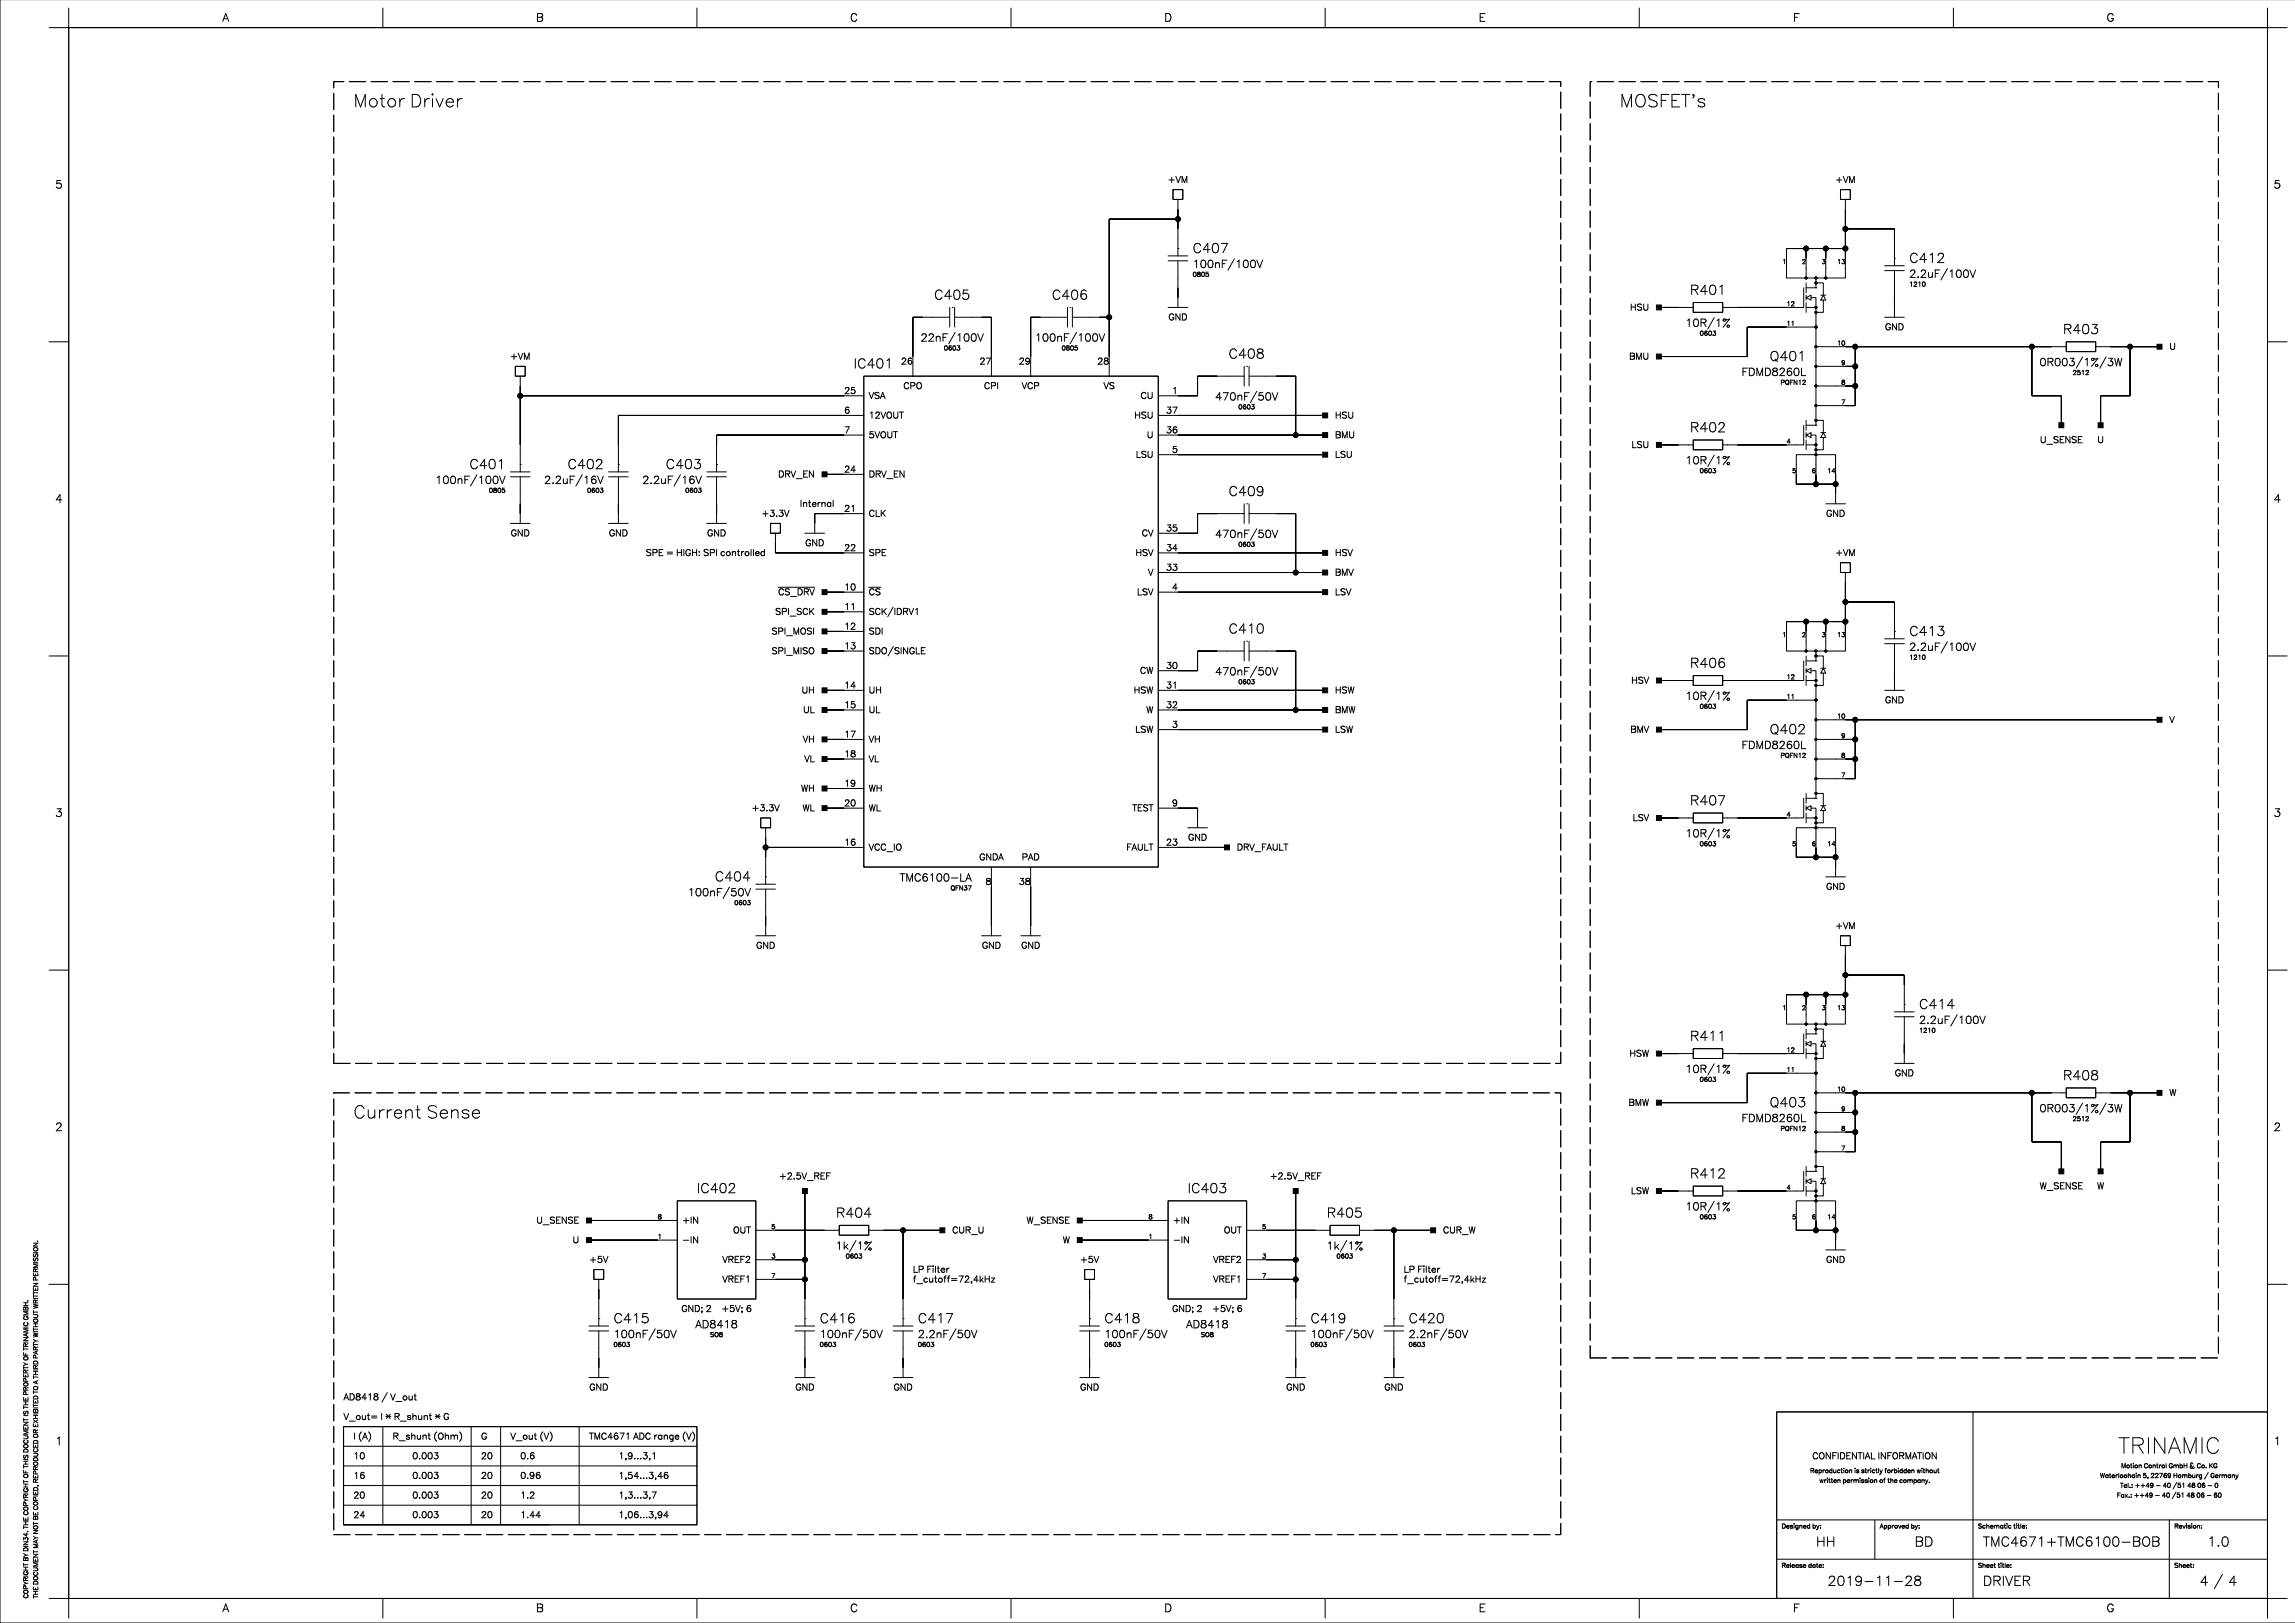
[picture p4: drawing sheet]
<svg xmlns="http://www.w3.org/2000/svg" width="594mm" height="420mm" viewBox="0 0 594 420" stroke-linecap="round" stroke-linejoin="round" font-family="sans-serif">
<defs><g id="words">
<g font-size="6">
<text x="547.9" y="374.9">T</text>
<text x="551" y="374.9">RI</text>
<text x="556.6" y="374.9">N</text>
<text x="560.8" y="374.9">AM</text>
<text x="568.9" y="374.9">I</text>
<text x="570.4" y="374.9">C</text>
</g>
<g font-size="4.9">
<text x="91.4" y="26.8">M</text>
<text x="95.1" y="26.8">ot</text>
<text x="99.9" y="26.8">or</text>
<text x="106" y="26.8">Dr</text>
<text x="111.3" y="26.8">i</text>
<text x="112.5" y="26.8">ver</text>
<text x="419" y="26.8">M</text>
<text x="422.7" y="26.8">OSFET</text>
<text x="437.3" y="26.8">'s</text>
<text x="91.4" y="288.3">Cu</text>
<text x="97.6" y="288.3">r</text>
<text x="99.6" y="288.3">r</text>
<text x="101.6" y="288.3">ent</text>
<text x="110.3" y="288.3">Sense</text>
</g>
<g font-size="3.5">
<text x="308.5" y="64.7">C4</text>
<text x="313.3" y="64.7">07</text>
<text x="493.9" y="67.3">C4</text>
<text x="498.7" y="67.3">1</text>
<text x="501" y="67.3">2</text>
<text x="241.6" y="76.8">C4</text>
<text x="246.4" y="76.8">05</text>
<text x="272.1" y="76.8">C4</text>
<text x="276.9" y="76.8">06</text>
<text x="437.2" y="75.5">R4</text>
<text x="441.9" y="75.5">01</text>
<text x="533.7" y="85.7">R4</text>
<text x="538.4" y="85.7">03</text>
<text x="220.8" y="94.6">I</text>
<text x="221.7" y="94.6">C4</text>
<text x="226.5" y="94.6">01</text>
<text x="317.8" y="92">C4</text>
<text x="322.6" y="92">08</text>
<text x="457.8" y="92.7">Q4</text>
<text x="462.6" y="92.7">01</text>
<text x="437.2" y="111.1">R4</text>
<text x="441.9" y="111.1">02</text>
<text x="121.4" y="120.6">C4</text>
<text x="126.2" y="120.6">01</text>
<text x="146.8" y="120.6">C4</text>
<text x="151.6" y="120.6">02</text>
<text x="172.2" y="120.6">C4</text>
<text x="177" y="120.6">03</text>
<text x="317.8" y="127.6">C4</text>
<text x="322.6" y="127.6">09</text>
<text x="317.8" y="163.1">C4</text>
<text x="322.6" y="163.1">1</text>
<text x="324.9" y="163.1">0</text>
<text x="493.9" y="163.8">C4</text>
<text x="498.7" y="163.8">1</text>
<text x="501" y="163.8">3</text>
<text x="437.2" y="172">R4</text>
<text x="441.9" y="172">06</text>
<text x="457.8" y="189.2">Q4</text>
<text x="462.6" y="189.2">02</text>
<text x="437.2" y="207.6">R4</text>
<text x="441.9" y="207.6">07</text>
<text x="184.9" y="227.3">C4</text>
<text x="189.6" y="227.3">04</text>
<text x="496.5" y="260.3">C4</text>
<text x="501.2" y="260.3">1</text>
<text x="503.5" y="260.3">4</text>
<text x="437.2" y="268.5">R4</text>
<text x="441.9" y="268.5">1</text>
<text x="444.2" y="268.5">1</text>
<text x="533.7" y="278.7">R4</text>
<text x="538.4" y="278.7">08</text>
<text x="457.8" y="285.7">Q4</text>
<text x="462.6" y="285.7">03</text>
<text x="437.2" y="304.1">R4</text>
<text x="441.9" y="304.1">1</text>
<text x="444.2" y="304.1">2</text>
<text x="180.2" y="307.9">I</text>
<text x="181.2" y="307.9">C4</text>
<text x="185.9" y="307.9">02</text>
<text x="307.2" y="307.9">I</text>
<text x="308.1" y="307.9">C4</text>
<text x="312.9" y="307.9">03</text>
<text x="216.3" y="314.2">R4</text>
<text x="221" y="314.2">04</text>
<text x="343.2" y="314.2">R4</text>
<text x="348" y="314.2">05</text>
<text x="158.7" y="341.5">C4</text>
<text x="163.4" y="341.5">1</text>
<text x="165.8" y="341.5">5</text>
<text x="212" y="341.5">C4</text>
<text x="216.8" y="341.5">1</text>
<text x="219.1" y="341.5">6</text>
<text x="237.4" y="341.5">C4</text>
<text x="242.2" y="341.5">1</text>
<text x="244.5" y="341.5">7</text>
<text x="285.7" y="341.5">C4</text>
<text x="290.4" y="341.5">1</text>
<text x="292.7" y="341.5">8</text>
<text x="339" y="341.5">C4</text>
<text x="343.7" y="341.5">1</text>
<text x="346.1" y="341.5">9</text>
<text x="364.4" y="341.5">C4</text>
<text x="369.1" y="341.5">20</text>
<text x="469.8" y="399.3">H</text>
<text x="472.3" y="399.3">H</text>
<text x="495.3" y="399.3">BD</text>
<text x="513" y="399.3">T</text>
<text x="514.8" y="399.3">M</text>
<text x="517.6" y="399.3">C4</text>
<text x="522.3" y="399.3">671</text>
<text x="529.2" y="399.3">+T</text>
<text x="534.1" y="399.3">M</text>
<text x="536.9" y="399.3">C61</text>
<text x="543.9" y="399.3">00-BOB</text>
<text x="571" y="399.3">1</text>
<text x="573.3" y="399.3">.0</text>
<text x="472.8" y="409.5">201</text>
<text x="479.7" y="409.5">9-1</text>
<text x="487.3" y="409.5">1</text>
<text x="489.6" y="409.5">-28</text>
<text x="513" y="409.5">DRI</text>
<text x="518.7" y="409.5">VER</text>
<text x="569.1" y="409.5">4</text>
<text x="572.6" y="409.5">/ 4</text>
</g>
<g font-size="2.8">
<text x="57.5" y="5">A</text>
<text x="138.7" y="5">B</text>
<text x="219.9" y="5">C</text>
<text x="301.2" y="5">D</text>
<text x="382.5" y="5">E</text>
<text x="463.8" y="5">F</text>
<text x="545" y="5">G</text>
<text x="14.3" y="48.2">5</text>
<text x="588.2" y="48.2">5</text>
<text x="308.5" y="68.7">100nF/100V</text>
<text x="493.9" y="71.2">2.2uF/100V</text>
<text x="436" y="83.9">10R/1%</text>
<text x="238.2" y="87.7">22nF/100V</text>
<text x="267.7" y="87.7">100nF/100V</text>
<text x="527.6" y="94.1">0R003/1%/3W</text>
<text x="450.5" y="96.6">FDMD8260L</text>
<text x="314.3" y="102.9">470nF/50V</text>
<text x="436" y="119.5">10R/1%</text>
<text x="112.6" y="124.5">100nF/100V</text>
<text x="140.8" y="124.5">2.2uF/16V</text>
<text x="166.1" y="124.5">2.2uF/16V</text>
<text x="14.3" y="129.4">4</text>
<text x="588.2" y="129.4">4</text>
<text x="314.3" y="138.5">470nF/50V</text>
<text x="493.9" y="167.7">2.2uF/100V</text>
<text x="314.3" y="174.1">470nF/50V</text>
<text x="436" y="180.4">10R/1%</text>
<text x="450.5" y="193.1">FDMD8260L</text>
<text x="14.3" y="210.7">3</text>
<text x="436" y="216">10R/1%</text>
<text x="588.2" y="210.7">3</text>
<text x="232.7" y="227.4">TMC6100-LA</text>
<text x="177.9" y="231.2">100nF/50V</text>
<text x="496.5" y="264.2">2.2uF/100V</text>
<text x="436" y="276.9">10R/1%</text>
<text x="527.6" y="287.1">0R003/1%/3W</text>
<text x="14.3" y="291.9">2</text>
<text x="450.5" y="289.6">FDMD8260L</text>
<text x="588.2" y="291.9">2</text>
<text x="436" y="312.5">10R/1%</text>
<text x="216.2" y="322.6">1k/1%</text>
<text x="343.1" y="322.6">1k/1%</text>
<text x="158.7" y="345.5">100nF/50V</text>
<text x="179.9" y="342.9">AD8418</text>
<text x="212" y="345.5">100nF/50V</text>
<text x="237.4" y="345.5">2.2nF/50V</text>
<text x="285.7" y="345.5">100nF/50V</text>
<text x="306.9" y="342.9">AD8418</text>
<text x="339" y="345.5">100nF/50V</text>
<text x="364.4" y="345.5">2.2nF/50V</text>
<text x="14.3" y="373.2">1</text>
<text x="588.2" y="373.2">1</text>
<text x="57.5" y="416.4">A</text>
<text x="138.7" y="416.4">B</text>
<text x="219.9" y="416.4">C</text>
<text x="301.2" y="416.4">D</text>
<text x="382.5" y="416.4">E</text>
<text x="463.8" y="416.4">F</text>
<text x="545" y="416.4">G</text>
</g>
<g font-size="2.5">
<text x="302.1" y="46.7">+VM</text>
<text x="474.8" y="46.7">+VM</text>
<text x="302.3" y="82.3">GND</text>
<text x="421.7" y="79.7">HSU</text>
<text x="487.6" y="84.8">GND</text>
<text x="561.2" y="89.9">U</text>
<text x="132" y="92.4">+VM</text>
<text x="233.1" y="93.7">26</text>
<text x="253.4" y="93.7">27</text>
<text x="263.6" y="93.7">29</text>
<text x="283.9" y="93.7">28</text>
<text x="421.5" y="92.4">BMU</text>
<text x="218.4" y="101.3">25</text>
<text x="233.7" y="100">CPO</text>
<text x="254.6" y="100">CPI</text>
<text x="264.3" y="100">VCP</text>
<text x="285.5" y="100">VS</text>
<text x="303.2" y="101.3">1</text>
<text x="218.4" y="106.4">6</text>
<text x="224.7" y="107.6">12VOUT</text>
<text x="224.7" y="102.6">VSA</text>
<text x="293.5" y="107.6">HSU</text>
<text x="295.1" y="102.6">CU</text>
<text x="301.7" y="106.4">37</text>
<text x="345.4" y="107.6">HSU</text>
<text x="218.4" y="111.5">7</text>
<text x="224.7" y="112.7">5VOUT</text>
<text x="296.7" y="112.7">U</text>
<text x="301.7" y="111.5">36</text>
<text x="345.4" y="112.7">BMU</text>
<text x="527.7" y="114">U_SENSE</text>
<text x="542.6" y="114">U</text>
<text x="293.8" y="117.8">LSU</text>
<text x="303.2" y="116.5">5</text>
<text x="345.4" y="117.8">LSU</text>
<text x="422.1" y="115.3">LSU</text>
<text x="201.3" y="122.9">DRV_EN</text>
<text x="218.4" y="121.6">24</text>
<text x="224.7" y="122.9">DRV_EN</text>
<text x="206.9" y="130.5">Internal</text>
<text x="218.4" y="131.8">21</text>
<text x="197" y="133">+3.3V</text>
<text x="224.7" y="133">CLK</text>
<text x="301.7" y="136.9">35</text>
<text x="472.4" y="133">GND</text>
<text x="132.1" y="138.1">GND</text>
<text x="157.5" y="138.1">GND</text>
<text x="167.1" y="143.2">SPE = HIGH: SPI controlled</text>
<text x="182.9" y="138.1">GND</text>
<text x="208.3" y="140.7">GND</text>
<text x="218.4" y="141.9">22</text>
<text x="224.7" y="143.2">SPE</text>
<text x="293.8" y="143.2">HSV</text>
<text x="295.4" y="138.1">CV</text>
<text x="301.7" y="141.9">34</text>
<text x="345.4" y="143.2">HSV</text>
<text x="474.8" y="143.2">+VM</text>
<text x="297" y="148.3">V</text>
<text x="301.7" y="147">33</text>
<text x="345.4" y="148.3">BMV</text>
<text x="201.3" y="153.4">CS_DRV</text>
<text x="218.4" y="152.1">10</text>
<text x="224.7" y="153.4">CS</text>
<text x="294.1" y="153.4">LSV</text>
<text x="303.2" y="152.1">4</text>
<text x="345.4" y="153.4">LSV</text>
<text x="200.5" y="158.4">SPI_SCK</text>
<text x="218.4" y="157.2">11</text>
<text x="224.7" y="158.4">SCK/IDRV1</text>
<text x="199.6" y="163.5">SPI_MOSI</text>
<text x="218.4" y="167.3">13</text>
<text x="218.4" y="162.2">12</text>
<text x="224.7" y="163.5">SDI</text>
<text x="199.6" y="168.6">SPI_MISO</text>
<text x="224.7" y="168.6">SDO/SINGLE</text>
<text x="294.9" y="173.7">CW</text>
<text x="301.7" y="172.4">30</text>
<text x="207.4" y="178.8">UH</text>
<text x="218.4" y="177.5">14</text>
<text x="224.7" y="178.8">UH</text>
<text x="293.3" y="178.8">HSW</text>
<text x="301.7" y="177.5">31</text>
<text x="345.4" y="178.8">HSW</text>
<text x="422" y="176.2">HSV</text>
<text x="207.8" y="183.8">UL</text>
<text x="218.4" y="182.6">15</text>
<text x="224.7" y="183.8">UL</text>
<text x="296.5" y="183.8">W</text>
<text x="301.7" y="182.6">32</text>
<text x="345.4" y="183.8">BMW</text>
<text x="487.6" y="181.3">GND</text>
<text x="207.7" y="191.4">VH</text>
<text x="218.4" y="190.2">17</text>
<text x="224.7" y="191.4">VH</text>
<text x="293.7" y="188.9">LSW</text>
<text x="303.2" y="187.6">3</text>
<text x="345.4" y="188.9">LSW</text>
<text x="421.8" y="188.9">BMV</text>
<text x="561.2" y="186.4">V</text>
<text x="208.1" y="196.5">VL</text>
<text x="218.4" y="195.3">18</text>
<text x="224.7" y="196.5">VL</text>
<text x="218.4" y="202.9">19</text>
<text x="194.5" y="209.2">+3.3V</text>
<text x="207.2" y="204.1">WH</text>
<text x="207.6" y="209.2">WL</text>
<text x="218.4" y="208">20</text>
<text x="224.7" y="204.1">WH</text>
<text x="224.7" y="209.2">WL</text>
<text x="292.9" y="209.2">TEST</text>
<text x="303.2" y="208">9</text>
<text x="422.4" y="211.8">LSV</text>
<text x="218.4" y="218.1">16</text>
<text x="224.7" y="219.4">VCC_IO</text>
<text x="253.3" y="221.9">GNDA</text>
<text x="264.3" y="221.9">PAD</text>
<text x="291.4" y="219.4">FAULT</text>
<text x="301.7" y="218.1">23</text>
<text x="307.3" y="216.8">GND</text>
<text x="320" y="219.4">DRV_FAULT</text>
<text x="254.9" y="228.3">8</text>
<text x="263.6" y="228.3">38</text>
<text x="472.4" y="229.5">GND</text>
<text x="474.8" y="239.7">+VM</text>
<text x="195.6" y="244.8">GND</text>
<text x="254" y="244.8">GND</text>
<text x="264.2" y="244.8">GND</text>
<text x="421.5" y="272.7">HSW</text>
<text x="490.2" y="277.8">GND</text>
<text x="421.3" y="285.4">BMW</text>
<text x="561.2" y="282.9">W</text>
<text x="201.5" y="304.5">+2.5V_REF</text>
<text x="328.5" y="304.5">+2.5V_REF</text>
<text x="421.9" y="308.3">LSW</text>
<text x="527.7" y="307">W_SENSE</text>
<text x="542.5" y="307">W</text>
<text x="138.7" y="315.9">U_SENSE</text>
<text x="176.5" y="315.9">+IN</text>
<text x="265.6" y="315.9">W_SENSE</text>
<text x="303.5" y="315.9">+IN</text>
<text x="148.1" y="321">U</text>
<text x="176.5" y="321">-IN</text>
<text x="189.6" y="318.4">OUT</text>
<text x="246.3" y="318.4">CUR_U</text>
<text x="275" y="321">W</text>
<text x="303.5" y="321">-IN</text>
<text x="316.6" y="318.4">OUT</text>
<text x="373.3" y="318.4">CUR_W</text>
<text x="152.4" y="326">+5V</text>
<text x="186.9" y="326">VREF2</text>
<text x="236.2" y="328.6">LP Filter</text>
<text x="279.4" y="326">+5V</text>
<text x="313.8" y="326">VREF2</text>
<text x="363.1" y="328.6">LP Filter</text>
<text x="472.4" y="326">GND</text>
<text x="186.9" y="331.1">VREF1</text>
<text x="236.2" y="331.1">f_cutoff=72,4kHz</text>
<text x="313.8" y="331.1">VREF1</text>
<text x="363.1" y="331.1">f_cutoff=72,4kHz</text>
<text x="176.3" y="338.7">GND; 2</text>
<text x="186.6" y="338.7">+5V; 6</text>
<text x="303.2" y="338.7">GND; 2</text>
<text x="313.6" y="338.7">+5V; 6</text>
<text x="152.4" y="359.1">GND</text>
<text x="205.8" y="359.1">GND</text>
<text x="231.2" y="359.1">GND</text>
<text x="279.4" y="359.1">GND</text>
<text x="332.7" y="359.1">GND</text>
<text x="358.1" y="359.1">GND</text>
<text x="88.9" y="361.6">AD8418 / V_out</text>
<text x="88.9" y="366.7">V_out= I * R_shunt * G</text>
<text x="91.4" y="371.7">I (A)</text>
<text x="101.6" y="371.7">R_shunt (Ohm)</text>
<text x="124.4" y="371.7">G</text>
<text x="132" y="371.7">V_out (V)</text>
<text x="152.4" y="371.7">TMC4671 ADC range (V)</text>
<text x="91.4" y="376.8">10</text>
<text x="106.7" y="376.8">0.003</text>
<text x="124.4" y="376.8">20</text>
<text x="134.6" y="376.8">0.6</text>
<text x="160" y="376.8">1,9...3,1</text>
<text x="468.8" y="376.8">CONFIDENTIAL INFORMATION</text>
<text x="91.4" y="381.9">16</text>
<text x="106.7" y="381.9">0.003</text>
<text x="124.4" y="381.9">20</text>
<text x="134.6" y="381.9">0.96</text>
<text x="160" y="381.9">1,54...3,46</text>
<text x="91.4" y="387">20</text>
<text x="106.7" y="387">0.003</text>
<text x="124.4" y="387">20</text>
<text x="134.6" y="387">1.2</text>
<text x="160" y="387">1,3...3,7</text>
<text x="91.4" y="392.1">24</text>
<text x="106.7" y="392.1">0.003</text>
<text x="124.4" y="392.1">20</text>
<text x="134.6" y="392.1">1.44</text>
<text x="160" y="392.1">1,06...3,94</text>
</g>
<g font-size="1.8">
<text x="308.5" y="71.1">0805</text>
<text x="461.1" y="67.8">1</text>
<text x="466.2" y="67.8">2</text>
<text x="471.3" y="67.8">3</text>
<text x="475.3" y="67.8">13</text>
<text x="493.9" y="73.6">1210</text>
<text x="462.2" y="83.8">11</text>
<text x="462.2" y="78.7">12</text>
<text x="439.7" y="86.3">0603</text>
<text x="475.3" y="88.9">10</text>
<text x="244.2" y="90.1">0603</text>
<text x="274.6" y="90.1">0805</text>
<text x="476.3" y="93.9">9</text>
<text x="460.6" y="99">PQFN12</text>
<text x="476.3" y="99">8</text>
<text x="536.2" y="96.5">2512</text>
<text x="320.4" y="105.4">0603</text>
<text x="476.3" y="104.1">7</text>
<text x="462.2" y="114.3">4</text>
<text x="439.7" y="121.9">0603</text>
<text x="463.6" y="121.9">5</text>
<text x="468.7" y="121.9">6</text>
<text x="472.7" y="121.9">14</text>
<text x="126.5" y="127">0805</text>
<text x="151.9" y="127">0603</text>
<text x="177.3" y="127">0603</text>
<text x="320.4" y="140.9">0603</text>
<text x="461.1" y="164.3">1</text>
<text x="466.2" y="164.3">2</text>
<text x="471.3" y="164.3">3</text>
<text x="475.3" y="164.3">13</text>
<text x="493.9" y="170.1">1210</text>
<text x="320.4" y="176.5">0603</text>
<text x="462.2" y="175.2">12</text>
<text x="439.7" y="182.8">0603</text>
<text x="462.2" y="180.3">11</text>
<text x="475.3" y="185.4">10</text>
<text x="476.3" y="190.4">9</text>
<text x="460.6" y="195.5">PQFN12</text>
<text x="476.3" y="195.5">8</text>
<text x="476.3" y="200.6">7</text>
<text x="462.2" y="210.8">4</text>
<text x="439.7" y="218.4">0603</text>
<text x="463.6" y="218.4">5</text>
<text x="468.7" y="218.4">6</text>
<text x="472.7" y="218.4">14</text>
<text x="190" y="233.6">0603</text>
<text x="245.9" y="229.8">QFN37</text>
<text x="461.1" y="260.8">1</text>
<text x="466.2" y="260.8">2</text>
<text x="471.3" y="260.8">3</text>
<text x="475.3" y="260.8">13</text>
<text x="496.5" y="266.6">1210</text>
<text x="462.2" y="271.7">12</text>
<text x="439.7" y="279.3">0603</text>
<text x="462.2" y="276.8">11</text>
<text x="475.3" y="281.9">10</text>
<text x="476.3" y="286.9">9</text>
<text x="460.6" y="292">PQFN12</text>
<text x="476.3" y="292">8</text>
<text x="536.2" y="289.5">2512</text>
<text x="476.3" y="297.1">7</text>
<text x="462.2" y="307.3">4</text>
<text x="170.1" y="314.9">8</text>
<text x="199.5" y="317.4">5</text>
<text x="297.1" y="314.9">8</text>
<text x="326.5" y="317.4">5</text>
<text x="439.7" y="314.9">0603</text>
<text x="463.6" y="314.9">5</text>
<text x="468.7" y="314.9">6</text>
<text x="472.7" y="314.9">14</text>
<text x="170.1" y="319.9">1</text>
<text x="297.1" y="319.9">1</text>
<text x="199.5" y="325">3</text>
<text x="218.8" y="325">0603</text>
<text x="326.5" y="325">3</text>
<text x="345.7" y="325">0603</text>
<text x="199.5" y="330.1">7</text>
<text x="326.5" y="330.1">7</text>
<text x="158.7" y="347.9">0603</text>
<text x="183.7" y="345.3">SO8</text>
<text x="212" y="347.9">0603</text>
<text x="237.4" y="347.9">0603</text>
<text x="285.7" y="347.9">0603</text>
<text x="310.7" y="345.3">SO8</text>
<text x="339" y="347.9">0603</text>
<text x="364.4" y="347.9">0603</text>
<text x="468.3" y="380.5">Reproduction is strictly forbidden without</text>
<text x="470.6" y="383.1">written permission of the company.</text>
<text x="543.3" y="381.8">Waterloohain 5, 22769 Hamburg / Germany</text>
<text x="548.7" y="379.2">Motion Control GmbH &amp; Co. KG</text>
<text x="547.6" y="386.9">Fax.: ++49 - 40 /51</text>
<text x="548.5" y="384.3">Tel.: ++49 - 40 /51</text>
<text x="565.6" y="386.9">48</text>
<text x="565.8" y="384.3">48</text>
<text x="568.2" y="386.9">06 - 60</text>
<text x="568.4" y="384.3">06 - 0</text>
<text x="460.9" y="394.9">Designed by:</text>
<text x="486.3" y="394.9">Approved by:</text>
<text x="511.7" y="394.9">Schematic title:</text>
<text x="562.5" y="394.9">Revision:</text>
<text x="460.9" y="405">Release date:</text>
<text x="511.7" y="405">Sheet title:</text>
<text x="562.5" y="405">Sheet:</text>
<text x="7" y="413.5" transform="rotate(-90 7 413.5)">COPYRIGHT BY DIN34. THE COPYRIGHT OF THIS DOCUMENT IS THE PROPERTY OF TRINAMIC GMBH.</text>
<text x="9.5" y="413.5" transform="rotate(-90 9.5 413.5)">THE DOCUMENT MAY NOT BE COPIED, REPRODUCED OR EXHIBITED TO A THIRD PARTY WITHOUT WRITTEN PERMISSION.</text>
</g>
</g></defs>
<g fill="none" stroke="#000" stroke-width=".26">
<path d="M0 -.1v419.9h593.8M17.8 7.1h568.8v406.4h-568.8zM17.8 2.1v5h-5.1M99 2.1v5M180.3 2.1v5M261.6 2.1v5M342.8 2.1v5M424.1 2.1v5M505.3 2.1v5M586.6 2.1v5h5.1M303.5 49.1h2.5v2.5h-2.5zM304.7 51.6v14.6"/>
<path d="M304.7 56.7h-17.7v40.6M476.1 49.1h2.6v2.5h-2.6zM477.4 51.6v20.3h-5.1M477.4 59.2h12.7v9.5M245.7 79.5v5.1M246.3 79.5h.1M247 79.5v5.1M276.2 79.5v5.1M276.8 79.5h.1M277.4 79.5v5.1M302.2 79.5h5.1M302.2 67.5h5.1"/>
<path d="M302.2 66.2h5.1M304.7 64.3h.1M304.7 67.5v12M319.3 66.9l-1.6 3M429.2 79.5h8.9M438.1 78.3h7.6v2.5h-7.6zM466.6 74.4v5.1h-20.9M467.3 79.5h2.5v30.5h-2.5M467.3 77l1.2-.7v1.3zM467.3 64.3v7.6M467.3 73.2v2.5M467.3 76.3v1.3"/>
<path d="M467.3 78.3v2.5M468.5 77h1.3v2.5M469.8 73.2h.1M469.8 74.4h.1M469.8 73.2h1.9v3.1M469.8 71.9v2.5h-2.5M471.1 76.3h1.2M471.7 76.3l.6 1.3h-1.2zM471.7 77.6v3.2h-1.9M472.3 64.3v7.6h-10.1v-7.6h15.2M487.6 70h5M487.6 68.7h5"/>
<path d="M490.1 66.8h.1M490.1 70v12.1M503.8 69.5l-1.7 2.9M12.7 88.4h5.1M133.3 94.8h2.6v2.5h-2.6zM134.6 97.3v24.8M223.5 97.3h76.2v127h-76.2zM245.7 82.1h-9.5v15.2M247 82.1h9.5v15.2M247.1 86l-1.7 2.9M276.2 82.1h-9.6v15.2M277.4 82.1h9.6"/>
<path d="M278.5 86l-1.7 2.9M321.9 97.3h-12.1v5.1h-10.1M321.9 94.8v5M322.5 94.8h.1M323.1 97.3h12.1v15.2M323.1 94.8v5M443.5 82.2l-1.7 2.9M469.8 89.7h64.7M469.8 94.8h10.2M469.8 84.6h-17.8v7.6h-22.8M469.8 99.8h10.2M480 89.7v15.2h-10.2"/>
<path d="M487.6 82.1h5M525.7 89.7v12.7h7.6v7.6M534.5 88.4h7.7v2.6h-7.7zM538.8 92.3l-1.7 3M542.2 89.7h16.5M544.9 92.3l-1.7 3M551.1 89.7v12.7h-7.7v7.6M586.6 88.4h5.1M134.6 102.4h88.9M223.5 107.5h-63.5v14.6M223.5 112.5h-38.1v9.6M299.7 107.5h43.1"/>
<path d="M299.7 117.6h43.1M299.7 112.5h43.1M325.1 101.2l-1.6 3M429.2 115.1h8.9M438.1 113.8h7.6v2.5h-7.6zM443.5 117.7l-1.7 3M466.6 110v5.1h-20.9M467.3 112.5l1.2-.6v1.3zM467.3 115.1h2.5M467.3 108.7v2.6M467.3 111.9v1.3M467.3 113.8v2.5"/>
<path d="M468.5 112.5h1.3v12.7M469.8 108.7h.1M469.8 110h.1M469.8 108.7h1.9v3.2M471.1 111.9h1.2M471.7 111.9l.6 1.3h-1.2zM471.7 113.2v3.1h-1.9M123.4 122.8l-1.7 2.9M132.1 135.4h5M132.1 123.3h5M132.1 122.1h5M134.6 120.2h.1"/>
<path d="M134.6 123.3v12.1M150.6 122.8l-1.6 2.9M157.4 135.4h5.1M157.4 123.3h5.1M157.4 122.1h5.1M160 120.2h.1M160 123.3v12.1M176 122.8l-1.6 2.9M182.8 135.4h5.1M182.8 123.3h5.1M182.8 122.1h5.1M185.4 120.2h.1"/>
<path d="M185.4 123.3v12.1M199.3 135.4h2.6v2.5h-2.6zM200.6 137.9v5.1h22.9M208.2 137.9h5.1M213.3 122.7h10.2M223.5 132.9h-12.7v5M321.9 130.3v5.1M321.9 132.9h-12.1v5h-10.1M322.5 130.3h.1M323.1 130.3v5.1M323.1 132.9h12.1v15.2M325.1 136.8l-1.6 2.9"/>
<path d="M472.3 130.3h5.1M474.9 125.2h-10.2v-7.6h10.2v12.7M201.3 151.9h9.5M213.3 153.2h10.2M213.3 158.2h10.2M231 157.1l-1.3 2.4M299.7 143h43.1M299.7 153.2h43.1M299.7 148.1h43.1M476.1 145.5h2.6v2.6h-2.6zM477.4 148.1v20.3h-5.1M477.4 155.7h12.7v9.5"/>
<path d="M12.7 169.7h5.1M213.3 178.6h10.2M213.3 163.3h10.2M213.3 168.4h10.2M231.1 167.2l-1.4 2.5M299.7 178.6h43.1M321.9 168.4h-12.1v5.1h-10.1M321.9 165.9v5M322.5 165.9h.1M323.1 168.4h12.1v15.2M323.1 165.9v5M325.1 172.3l-1.6 3"/>
<path d="M429.2 176h8.9M438.1 174.8h7.6v2.5h-7.6zM443.5 178.7l-1.7 2.9M466.6 170.9v5.1h-20.9M467.3 176h2.5v30.5h-2.5M467.3 173.5l1.2-.7v1.3zM467.3 160.8v7.6M467.3 169.7v2.5M467.3 172.8v1.3M467.3 174.8v2.5M468.5 173.5h1.3v2.5M469.8 169.7h.1"/>
<path d="M469.8 170.9h.1M469.8 169.7h1.9v3.1M469.8 168.4v2.5h-2.5M471.1 172.8h1.2M471.7 172.8l.6 1.3h-1.2zM471.7 174.1v3.2h-1.9M472.3 160.8v7.6h-10.1v-7.6h15.2M487.6 178.6h5M487.6 166.5h5M487.6 165.2h5M490.1 163.3h.1M490.1 166.5v12.1"/>
<path d="M503.8 166l-1.7 2.9M586.6 169.7h5.1M213.3 183.6h10.2M213.3 191.3h10.2M213.3 196.3h10.2M299.7 188.7h43.1M299.7 183.6h43.1M469.8 181.1h-17.8v7.6h-22.8M469.8 191.3h10.2M469.8 196.3h10.2M469.8 186.2h88.9M480 186.2v15.2h-10.2"/>
<path d="M196.8 211.6h2.5v2.5h-2.5zM198.1 214.1v14.6M198.1 219.2h25.4M213.3 204h10.2M213.3 209h10.2M299.7 219.2h17.7M299.7 209h10.1v5.1M307.3 214.1h5M429.2 211.6h8.9M438.1 210.3h7.6v2.5h-7.6zM443.5 214.2l-1.7 3M466.6 206.5v5.1h-20.9"/>
<path d="M467.3 209l1.2-.6v1.3zM467.3 205.2v2.6M467.3 208.4v1.3M467.3 210.3v2.5M467.3 211.6h2.5M468.5 209h1.3v12.7M469.8 205.2h.1M469.8 206.5h.1M469.8 205.2h1.9v3.2M471.1 208.4h1.2M471.7 208.4l.6 1.3h-1.2zM471.7 209.7v3.1h-1.9"/>
<path d="M188.7 229.4l-1.6 3M195.5 230h5.1M195.5 228.7h5.1M198.1 226.8h.1M198.1 230v12M256.5 224.3v17.7M266.6 224.3v17.7M472.3 226.8h5.1M474.9 221.7h-10.2v-7.6h10.2v12.7M12.7 250.9h5.1M195.5 242h5.1M253.9 242h5.1"/>
<path d="M264.1 242h5.1M467.3 257.3v7.6M472.3 257.3v7.6h-10.1v-7.6h15.2M476.1 242h2.6v2.6h-2.6zM477.4 244.6v20.3h-5.1M477.4 252.2h15.2v9.5M492.6 259.8h.1M586.6 250.9h5.1M429.2 272.5h8.9M438.1 271.2h7.6v2.6h-7.6zM443.5 275.2l-1.7 2.9M466.6 267.4v5.1h-20.9"/>
<path d="M467.3 272.5h2.5v30.5h-2.5M467.3 270l1.2-.7v1.3zM467.3 266.2v2.5M467.3 269.3v1.3M467.3 271.2v2.6M468.5 270h1.3v2.5M469.8 266.2h.1M469.8 267.4h.1M469.8 266.2h1.9v3.1M469.8 264.9v2.5h-2.5M469.8 277.6h-17.8v7.6h-22.8M471.1 269.3h1.2"/>
<path d="M471.7 269.3l.6 1.3h-1.2zM471.7 270.6v3.2h-1.9M490.1 263h5.1M490.1 261.7h5.1M490.1 275.1h5.1M492.6 263v12.1M506.3 262.5l-1.6 2.9M469.8 282.7h64.7M469.8 287.8h10.2M469.8 292.8h10.2M480 282.7v15.2h-10.2M525.7 282.7v12.7h7.6v7.6"/>
<path d="M534.5 281.4h7.7v2.5h-7.7zM538.8 285.3l-1.7 3M542.2 282.7h16.5M544.9 285.3l-1.7 3M551.1 282.7v12.7h-7.7v7.6M152.4 315.7h22.8M175.2 310.6h20.3v25.4h-20.3zM195.5 318.2h21.6M208.2 308.1v34.9M217.1 317h7.6v2.5h-7.6zM224.7 318.2h19.1M233.6 318.2v24.8"/>
<path d="M279.3 315.7h22.9M302.2 310.6h20.3v25.4h-20.3zM322.5 318.2h21.6M335.2 308.1v34.9M344.1 317h7.6v2.5h-7.6zM351.7 318.2h19.1M360.6 318.2v24.8M429.2 308.1h8.9M438.1 306.8h7.6v2.5h-7.6zM443.5 310.7l-1.7 3M466.6 303v5.1h-20.9M467.3 305.5l1.2-.6v1.3z"/>
<path d="M467.3 301.7v2.6M467.3 304.9v1.3M467.3 306.8v2.5M467.3 308.1h2.5M468.5 305.5h1.3v12.7M469.8 301.7h.1M469.8 303h.1M469.8 301.7h1.9v3.2M471.1 304.9h1.2M471.7 304.9l.6 1.3h-1.2zM471.7 306.2v3.1h-1.9M474.9 318.2h-10.2v-7.6h10.2v12.7"/>
<path d="M12.7 332.2h5.1M152.4 320.8h22.8M153.6 328.4h2.6v2.5h-2.6zM154.9 330.9v12.1M195.5 325.8h12.7M195.5 330.9h12.7M221.4 320.9l-1.6 2.9M279.3 320.8h22.9M280.6 328.4h2.5v2.5h-2.5zM281.9 330.9v12.1M322.5 325.8h12.7M322.5 330.9h12.7"/>
<path d="M348.4 320.9l-1.7 2.9M472.3 323.3h5.1M586.6 332.2h5.1M152.4 344.3h5M152.4 343h5M152.4 356.3h5M154.9 341.1h.1M154.9 344.3v12M169.5 343.7l-1.6 3M205.7 344.3h5.1M205.7 343h5.1M205.7 356.3h5.1"/>
<path d="M208.2 341.1h.1M208.2 344.3v12M222.8 343.7l-1.6 3M231.1 344.3h5.1M231.1 343h5.1M231.1 356.3h5.1M233.6 341.1h.1M233.6 344.3v12M247.3 343.7l-1.6 3M279.3 344.3h5.1M279.3 343h5.1M279.3 356.3h5.1"/>
<path d="M281.9 341.1h.1M281.9 344.3v12M296.5 343.7l-1.7 3M332.7 344.3h5M332.7 343h5M332.7 356.3h5M335.2 341.1h.1M335.2 344.3v12M349.8 343.7l-1.6 3M358.1 344.3h5M358.1 343h5M358.1 356.3h5"/>
<path d="M360.6 341.1h.1M360.6 344.3v12M374.3 343.7l-1.7 3M88.9 369h91.4v25.4h-91.4zM88.9 374.1h91.4M88.9 379.2h91.4M99 369v25.4M121.9 369v25.4M129.5 369v25.4M149.8 369v25.4M459.6 365.2h127v48.3h-127zM510.4 365.2v48.3"/>
<path d="M88.9 384.3h91.4M88.9 389.3h91.4M88.9 394.4h53.3M459.6 393.1h127M485 393.1v10.2M561.2 393.1v20.4M562.9 386l-.9 1.7M563.2 383.4l-1 1.7M12.7 413.5h5.1v5M99 413.5v5M180.3 413.5v5M261.6 413.5v5"/>
<path d="M342.8 413.5v5M424.1 413.5v5M459.6 403.3h127M505.3 413.5v5M574.9 407.2l-2 3.7M591.7 413.5h-5.1v5"/>
<circle cx="304.7" cy="56.7" r=".63"/>
<circle cx="477.4" cy="59.2" r=".63"/>
<circle cx="467.3" cy="71.9" r=".25"/>
<circle cx="467.3" cy="64.3" r=".63"/>
<circle cx="469.8" cy="73.2" r=".25"/>
<circle cx="469.8" cy="79.5" r=".25"/>
<circle cx="469.8" cy="71.9" r=".25"/>
<circle cx="472.3" cy="64.3" r=".63"/>
<circle cx="472.3" cy="71.9" r=".25"/>
<circle cx="477.4" cy="64.3" r=".63"/>
<circle cx="287" cy="82.1" r=".63"/>
<circle cx="469.8" cy="89.7" r=".25"/>
<circle cx="469.8" cy="99.8" r=".25"/>
<circle cx="469.8" cy="94.8" r=".25"/>
<circle cx="469.8" cy="80.8" r=".25"/>
<circle cx="469.8" cy="84.6" r=".25"/>
<circle cx="480" cy="94.8" r=".63"/>
<circle cx="480" cy="99.8" r=".63"/>
<circle cx="480" cy="89.7" r=".63"/>
<circle cx="525.7" cy="89.7" r=".63"/>
<circle cx="551.1" cy="89.7" r=".63"/>
<circle cx="134.6" cy="102.4" r=".63"/>
<circle cx="335.2" cy="112.5" r=".63"/>
<circle cx="469.8" cy="104.9" r=".25"/>
<circle cx="469.8" cy="117.6" r=".25"/>
<circle cx="469.8" cy="115.1" r=".25"/>
<circle cx="469.8" cy="116.3" r=".25"/>
<circle cx="469.8" cy="108.7" r=".25"/>
<circle cx="469.8" cy="125.2" r=".63"/>
<circle cx="474.9" cy="125.2" r=".63"/>
<circle cx="335.2" cy="148.1" r=".63"/>
<circle cx="477.4" cy="155.7" r=".63"/>
<circle cx="467.3" cy="168.4" r=".25"/>
<circle cx="467.3" cy="160.8" r=".63"/>
<circle cx="469.8" cy="177.3" r=".25"/>
<circle cx="469.8" cy="169.7" r=".25"/>
<circle cx="469.8" cy="176" r=".25"/>
<circle cx="469.8" cy="168.4" r=".25"/>
<circle cx="472.3" cy="160.8" r=".63"/>
<circle cx="472.3" cy="168.4" r=".25"/>
<circle cx="477.4" cy="160.8" r=".63"/>
<circle cx="335.2" cy="183.6" r=".63"/>
<circle cx="469.8" cy="196.3" r=".25"/>
<circle cx="469.8" cy="181.1" r=".25"/>
<circle cx="469.8" cy="186.2" r=".25"/>
<circle cx="469.8" cy="191.3" r=".25"/>
<circle cx="480" cy="186.2" r=".63"/>
<circle cx="480" cy="191.3" r=".63"/>
<circle cx="480" cy="196.3" r=".63"/>
<circle cx="198.1" cy="219.2" r=".63"/>
<circle cx="469.8" cy="212.8" r=".25"/>
<circle cx="469.8" cy="201.4" r=".25"/>
<circle cx="469.8" cy="214.1" r=".25"/>
<circle cx="469.8" cy="205.2" r=".25"/>
<circle cx="469.8" cy="211.6" r=".25"/>
<circle cx="469.8" cy="221.7" r=".63"/>
<circle cx="474.9" cy="221.7" r=".63"/>
<circle cx="467.3" cy="257.3" r=".63"/>
<circle cx="472.3" cy="257.3" r=".63"/>
<circle cx="477.4" cy="257.3" r=".63"/>
<circle cx="477.4" cy="252.2" r=".63"/>
<circle cx="467.3" cy="264.9" r=".25"/>
<circle cx="469.8" cy="273.8" r=".25"/>
<circle cx="469.8" cy="266.2" r=".25"/>
<circle cx="469.8" cy="272.5" r=".25"/>
<circle cx="469.8" cy="264.9" r=".25"/>
<circle cx="469.8" cy="277.6" r=".25"/>
<circle cx="472.3" cy="264.9" r=".25"/>
<circle cx="469.8" cy="287.8" r=".25"/>
<circle cx="469.8" cy="297.9" r=".25"/>
<circle cx="469.8" cy="292.8" r=".25"/>
<circle cx="469.8" cy="282.7" r=".25"/>
<circle cx="480" cy="292.8" r=".63"/>
<circle cx="480" cy="282.7" r=".63"/>
<circle cx="480" cy="287.8" r=".63"/>
<circle cx="525.7" cy="282.7" r=".63"/>
<circle cx="551.1" cy="282.7" r=".63"/>
<circle cx="233.6" cy="318.2" r=".63"/>
<circle cx="360.6" cy="318.2" r=".63"/>
<circle cx="469.8" cy="318.2" r=".63"/>
<circle cx="469.8" cy="308.1" r=".25"/>
<circle cx="469.8" cy="309.3" r=".25"/>
<circle cx="469.8" cy="301.7" r=".25"/>
<circle cx="469.8" cy="310.6" r=".25"/>
<circle cx="474.9" cy="318.2" r=".63"/>
<circle cx="208.2" cy="325.8" r=".63"/>
<circle cx="208.2" cy="330.9" r=".63"/>
<circle cx="335.2" cy="325.8" r=".63"/>
<circle cx="335.2" cy="330.9" r=".63"/>
</g>
<g fill="#000" stroke="#000" stroke-width=".26">
<path d="M287 56.7v25.4z" fill-rule="evenodd"/>
<path d="M304.7 54.1v2.6z" fill-rule="evenodd"/>
<path d="M304.7 56.7v2.5z" fill-rule="evenodd"/>
<path d="M287 56.7h17.7z" fill-rule="evenodd"/>
<path d="M477.4 59.2v5.1z" fill-rule="evenodd"/>
<path d="M477.4 54.1v5.1z" fill-rule="evenodd"/>
<path d="M490.1 59.2v2.5z" fill-rule="evenodd"/>
<path d="M477.4 59.2h12.7z" fill-rule="evenodd"/>
<path d="M304.7 74.4v2.6z" fill-rule="evenodd"/>
<path d="M429.2 79.5h5z" fill-rule="evenodd"/>
<path d="M449.5 79.5h12.7z" fill-rule="evenodd"/>
<path d="M462.2 64.3v2.5z" fill-rule="evenodd"/>
<path d="M467.3 64.3v2.5z" fill-rule="evenodd"/>
<path d="M462.2 64.3h5.1z" fill-rule="evenodd"/>
<path d="M472.3 64.3v2.5z" fill-rule="evenodd"/>
<path d="M467.3 64.3h5z" fill-rule="evenodd"/>
<path d="M472.3 64.3h5.1z" fill-rule="evenodd"/>
<path d="M477.4 64.3v2.5z" fill-rule="evenodd"/>
<path d="M490.1 77v2.5z" fill-rule="evenodd"/>
<path d="M134.6 99.8v2.6z" fill-rule="evenodd"/>
<path d="M236.2 82.1v10.1z" fill-rule="evenodd"/>
<path d="M236.2 82.1h2.5z" fill-rule="evenodd"/>
<path d="M253.9 82.1h2.6z" fill-rule="evenodd"/>
<path d="M256.5 82.1v10.1z" fill-rule="evenodd"/>
<path d="M266.6 82.1v10.1z" fill-rule="evenodd"/>
<path d="M266.6 82.1h2.6z" fill-rule="evenodd"/>
<path d="M284.4 82.1h2.6z" fill-rule="evenodd"/>
<path d="M287 82.1v10.1z" fill-rule="evenodd"/>
<path d="M309.8 97.3v5.1z" fill-rule="evenodd"/>
<path d="M309.8 97.3h5.1z" fill-rule="evenodd"/>
<path d="M330.1 97.3h5.1z" fill-rule="evenodd"/>
<path d="M335.2 97.3v15.2z" fill-rule="evenodd"/>
<path d="M428.5 78.9h1.3v1.3h-1.3z" fill-rule="evenodd"/>
<path d="M428.5 91.6h1.3v1.3h-1.3z" fill-rule="evenodd"/>
<path d="M452 84.6v7.6z" fill-rule="evenodd"/>
<path d="M429.2 92.2h22.8z" fill-rule="evenodd"/>
<path d="M452 84.6h10.2z" fill-rule="evenodd"/>
<path d="M477.4 99.8h2.6z" fill-rule="evenodd"/>
<path d="M480 99.8v5.1z" fill-rule="evenodd"/>
<path d="M477.4 94.8h2.6z" fill-rule="evenodd"/>
<path d="M480 89.7v5.1z" fill-rule="evenodd"/>
<path d="M477.4 89.7h2.6z" fill-rule="evenodd"/>
<path d="M480 94.8v5z" fill-rule="evenodd"/>
<path d="M480 89.7h45.7z" fill-rule="evenodd"/>
<path d="M525.7 89.7v12.7z" fill-rule="evenodd"/>
<path d="M525.7 89.7h5z" fill-rule="evenodd"/>
<path d="M546 89.7h5.1z" fill-rule="evenodd"/>
<path d="M551.1 89.7v12.7z" fill-rule="evenodd"/>
<path d="M558 89h1.3v1.3h-1.3z" fill-rule="evenodd"/>
<path d="M551.1 89.7h7.6z" fill-rule="evenodd"/>
<path d="M134.6 102.4v12.7z" fill-rule="evenodd"/>
<path d="M160 107.5v7.6z" fill-rule="evenodd"/>
<path d="M185.4 112.5v2.6z" fill-rule="evenodd"/>
<path d="M185.4 112.5h33z" fill-rule="evenodd"/>
<path d="M160 107.5h58.4z" fill-rule="evenodd"/>
<path d="M134.6 102.4h83.8z" fill-rule="evenodd"/>
<path d="M304.7 102.4h5.1z" fill-rule="evenodd"/>
<path d="M304.7 112.5h30.5z" fill-rule="evenodd"/>
<path d="M342.2 106.8h1.3v1.3h-1.3z" fill-rule="evenodd"/>
<path d="M342.2 117h1.3v1.2h-1.3z" fill-rule="evenodd"/>
<path d="M342.2 111.9h1.3v1.3h-1.3z" fill-rule="evenodd"/>
<path d="M304.7 107.5h38.1z" fill-rule="evenodd"/>
<path d="M304.7 117.6h38.1z" fill-rule="evenodd"/>
<path d="M335.2 112.5h7.6z" fill-rule="evenodd"/>
<path d="M428.5 114.4h1.3v1.3h-1.3z" fill-rule="evenodd"/>
<path d="M429.2 115.1h5z" fill-rule="evenodd"/>
<path d="M449.5 115.1h12.7z" fill-rule="evenodd"/>
<path d="M477.4 104.9h2.6z" fill-rule="evenodd"/>
<path d="M532.6 109.4h1.3v1.2h-1.3z" fill-rule="evenodd"/>
<path d="M525.7 102.4h7.6z" fill-rule="evenodd"/>
<path d="M533.3 102.4v7.6z" fill-rule="evenodd"/>
<path d="M542.8 109.4h1.3v1.2h-1.3z" fill-rule="evenodd"/>
<path d="M543.4 102.4v7.6z" fill-rule="evenodd"/>
<path d="M543.4 102.4h7.7z" fill-rule="evenodd"/>
<path d="M134.6 130.3v2.6z" fill-rule="evenodd"/>
<path d="M160 130.3v2.6z" fill-rule="evenodd"/>
<path d="M185.4 130.3v2.6z" fill-rule="evenodd"/>
<path d="M210.8 132.9v2.5z" fill-rule="evenodd"/>
<path d="M212.7 122.1h1.2v1.2h-1.2z" fill-rule="evenodd"/>
<path d="M213.3 122.7h5.1z" fill-rule="evenodd"/>
<path d="M210.8 132.9h7.6z" fill-rule="evenodd"/>
<path d="M309.8 132.9v5z" fill-rule="evenodd"/>
<path d="M304.7 137.9h5.1z" fill-rule="evenodd"/>
<path d="M309.8 132.9h5.1z" fill-rule="evenodd"/>
<path d="M330.1 132.9h5.1z" fill-rule="evenodd"/>
<path d="M335.2 132.9v15.2z" fill-rule="evenodd"/>
<path d="M464.7 122.7v2.5z" fill-rule="evenodd"/>
<path d="M469.8 122.7v2.5z" fill-rule="evenodd"/>
<path d="M464.7 125.2h5.1z" fill-rule="evenodd"/>
<path d="M474.9 125.2v2.6z" fill-rule="evenodd"/>
<path d="M469.8 125.2h5.1z" fill-rule="evenodd"/>
<path d="M474.9 122.7v2.5z" fill-rule="evenodd"/>
<path d="M200.6 140.5v2.5z" fill-rule="evenodd"/>
<path d="M212.7 152.5h1.2v1.3h-1.2z" fill-rule="evenodd"/>
<path d="M212.7 157.6h1.2v1.3h-1.2z" fill-rule="evenodd"/>
<path d="M213.3 153.2h5.1z" fill-rule="evenodd"/>
<path d="M213.3 158.2h5.1z" fill-rule="evenodd"/>
<path d="M200.6 143h17.8z" fill-rule="evenodd"/>
<path d="M304.7 148.1h30.5z" fill-rule="evenodd"/>
<path d="M342.2 142.4h1.3v1.2h-1.3z" fill-rule="evenodd"/>
<path d="M342.2 152.5h1.3v1.3h-1.3z" fill-rule="evenodd"/>
<path d="M342.2 147.5h1.3v1.2h-1.3z" fill-rule="evenodd"/>
<path d="M304.7 143h38.1z" fill-rule="evenodd"/>
<path d="M304.7 153.2h38.1z" fill-rule="evenodd"/>
<path d="M335.2 148.1h7.6z" fill-rule="evenodd"/>
<path d="M477.4 150.6v5.1z" fill-rule="evenodd"/>
<path d="M477.4 155.7v5.1z" fill-rule="evenodd"/>
<path d="M490.1 155.7v2.5z" fill-rule="evenodd"/>
<path d="M477.4 155.7h12.7z" fill-rule="evenodd"/>
<path d="M212.7 162.7h1.2v1.3h-1.2z" fill-rule="evenodd"/>
<path d="M212.7 167.8h1.2v1.2h-1.2z" fill-rule="evenodd"/>
<path d="M212.7 177.9h1.2v1.3h-1.2z" fill-rule="evenodd"/>
<path d="M213.3 163.3h5.1z" fill-rule="evenodd"/>
<path d="M213.3 168.4h5.1z" fill-rule="evenodd"/>
<path d="M213.3 178.6h5.1z" fill-rule="evenodd"/>
<path d="M309.8 168.4v5.1z" fill-rule="evenodd"/>
<path d="M304.7 173.5h5.1z" fill-rule="evenodd"/>
<path d="M309.8 168.4h5.1z" fill-rule="evenodd"/>
<path d="M335.2 168.4v15.2z" fill-rule="evenodd"/>
<path d="M330.1 168.4h5.1z" fill-rule="evenodd"/>
<path d="M342.2 177.9h1.3v1.3h-1.3z" fill-rule="evenodd"/>
<path d="M304.7 178.6h38.1z" fill-rule="evenodd"/>
<path d="M428.5 175.4h1.3v1.3h-1.3z" fill-rule="evenodd"/>
<path d="M429.2 176h5z" fill-rule="evenodd"/>
<path d="M449.5 176h12.7z" fill-rule="evenodd"/>
<path d="M462.2 160.8v2.5z" fill-rule="evenodd"/>
<path d="M462.2 160.8h5.1z" fill-rule="evenodd"/>
<path d="M467.3 160.8v2.5z" fill-rule="evenodd"/>
<path d="M472.3 160.8v2.5z" fill-rule="evenodd"/>
<path d="M467.3 160.8h5z" fill-rule="evenodd"/>
<path d="M477.4 160.8v2.5z" fill-rule="evenodd"/>
<path d="M472.3 160.8h5.1z" fill-rule="evenodd"/>
<path d="M490.1 173.5v2.5z" fill-rule="evenodd"/>
<path d="M212.7 183h1.2v1.3h-1.2z" fill-rule="evenodd"/>
<path d="M212.7 190.6h1.2v1.3h-1.2z" fill-rule="evenodd"/>
<path d="M212.7 195.7h1.2v1.3h-1.2z" fill-rule="evenodd"/>
<path d="M213.3 183.6h5.1z" fill-rule="evenodd"/>
<path d="M213.3 191.3h5.1z" fill-rule="evenodd"/>
<path d="M213.3 196.3h5.1z" fill-rule="evenodd"/>
<path d="M304.7 183.6h30.5z" fill-rule="evenodd"/>
<path d="M342.2 188.1h1.3v1.3h-1.3z" fill-rule="evenodd"/>
<path d="M342.2 183h1.3v1.3h-1.3z" fill-rule="evenodd"/>
<path d="M304.7 188.7h38.1z" fill-rule="evenodd"/>
<path d="M335.2 183.6h7.6z" fill-rule="evenodd"/>
<path d="M428.5 188.1h1.3v1.3h-1.3z" fill-rule="evenodd"/>
<path d="M452 181.1v7.6z" fill-rule="evenodd"/>
<path d="M429.2 188.7h22.8z" fill-rule="evenodd"/>
<path d="M452 181.1h10.2z" fill-rule="evenodd"/>
<path d="M477.4 186.2h2.6z" fill-rule="evenodd"/>
<path d="M480 186.2v5.1z" fill-rule="evenodd"/>
<path d="M477.4 191.3h2.6z" fill-rule="evenodd"/>
<path d="M480 191.3v5z" fill-rule="evenodd"/>
<path d="M477.4 196.3h2.6z" fill-rule="evenodd"/>
<path d="M480 196.3v5.1z" fill-rule="evenodd"/>
<path d="M558 185.5h1.3v1.3h-1.3z" fill-rule="evenodd"/>
<path d="M480 186.2h78.7z" fill-rule="evenodd"/>
<path d="M198.1 216.7v2.5z" fill-rule="evenodd"/>
<path d="M198.1 219.2v2.5z" fill-rule="evenodd"/>
<path d="M212.7 203.3h1.2v1.3h-1.2z" fill-rule="evenodd"/>
<path d="M212.7 208.4h1.2v1.3h-1.2z" fill-rule="evenodd"/>
<path d="M198.1 219.2h20.3z" fill-rule="evenodd"/>
<path d="M213.3 204h5.1z" fill-rule="evenodd"/>
<path d="M213.3 209h5.1z" fill-rule="evenodd"/>
<path d="M304.7 209h5.1z" fill-rule="evenodd"/>
<path d="M309.8 209v2.6z" fill-rule="evenodd"/>
<path d="M316.8 218.6h1.3v1.2h-1.3z" fill-rule="evenodd"/>
<path d="M304.7 219.2h12.7z" fill-rule="evenodd"/>
<path d="M428.5 210.9h1.3v1.3h-1.3z" fill-rule="evenodd"/>
<path d="M429.2 211.6h5z" fill-rule="evenodd"/>
<path d="M449.5 211.6h12.7z" fill-rule="evenodd"/>
<path d="M464.7 219.2v2.5z" fill-rule="evenodd"/>
<path d="M469.8 219.2v2.5z" fill-rule="evenodd"/>
<path d="M474.9 219.2v2.5z" fill-rule="evenodd"/>
<path d="M477.4 201.4h2.6z" fill-rule="evenodd"/>
<path d="M198.1 237v2.5z" fill-rule="evenodd"/>
<path d="M256.5 229.3v10.2z" fill-rule="evenodd"/>
<path d="M266.6 229.3v10.2z" fill-rule="evenodd"/>
<path d="M464.7 221.7h5.1z" fill-rule="evenodd"/>
<path d="M474.9 221.7v2.6z" fill-rule="evenodd"/>
<path d="M469.8 221.7h5.1z" fill-rule="evenodd"/>
<path d="M462.2 257.3v2.5z" fill-rule="evenodd"/>
<path d="M467.3 257.3v2.5z" fill-rule="evenodd"/>
<path d="M462.2 257.3h5.1z" fill-rule="evenodd"/>
<path d="M472.3 257.3v2.5z" fill-rule="evenodd"/>
<path d="M467.3 257.3h5z" fill-rule="evenodd"/>
<path d="M472.3 257.3h5.1z" fill-rule="evenodd"/>
<path d="M477.4 257.3v2.5z" fill-rule="evenodd"/>
<path d="M477.4 252.2v5.1z" fill-rule="evenodd"/>
<path d="M477.4 247.1v5.1z" fill-rule="evenodd"/>
<path d="M492.6 252.2v2.5z" fill-rule="evenodd"/>
<path d="M477.4 252.2h15.2z" fill-rule="evenodd"/>
<path d="M428.5 271.9h1.3v1.3h-1.3z" fill-rule="evenodd"/>
<path d="M429.2 272.5h5z" fill-rule="evenodd"/>
<path d="M452 277.6v7.6z" fill-rule="evenodd"/>
<path d="M449.5 272.5h12.7z" fill-rule="evenodd"/>
<path d="M452 277.6h10.2z" fill-rule="evenodd"/>
<path d="M492.6 270v2.5z" fill-rule="evenodd"/>
<path d="M428.5 284.6h1.3v1.3h-1.3z" fill-rule="evenodd"/>
<path d="M429.2 285.2h22.8z" fill-rule="evenodd"/>
<path d="M477.4 292.8h2.6z" fill-rule="evenodd"/>
<path d="M480 282.7v5.1z" fill-rule="evenodd"/>
<path d="M477.4 282.7h2.6z" fill-rule="evenodd"/>
<path d="M477.4 297.9h2.6z" fill-rule="evenodd"/>
<path d="M477.4 287.8h2.6z" fill-rule="evenodd"/>
<path d="M480 292.8v5.1z" fill-rule="evenodd"/>
<path d="M480 287.8v5z" fill-rule="evenodd"/>
<path d="M525.7 282.7v12.7z" fill-rule="evenodd"/>
<path d="M480 282.7h45.7z" fill-rule="evenodd"/>
<path d="M525.7 282.7h5z" fill-rule="evenodd"/>
<path d="M533.3 295.4v7.6z" fill-rule="evenodd"/>
<path d="M525.7 295.4h7.6z" fill-rule="evenodd"/>
<path d="M543.4 295.4v7.6z" fill-rule="evenodd"/>
<path d="M543.4 295.4h7.7z" fill-rule="evenodd"/>
<path d="M551.1 282.7v12.7z" fill-rule="evenodd"/>
<path d="M546 282.7h5.1z" fill-rule="evenodd"/>
<path d="M558 282h1.3v1.3h-1.3z" fill-rule="evenodd"/>
<path d="M551.1 282.7h7.6z" fill-rule="evenodd"/>
<path d="M151.7 315.1h1.3v1.2h-1.3z" fill-rule="evenodd"/>
<path d="M152.4 315.7h17.7z" fill-rule="evenodd"/>
<path d="M207.6 307.4h1.3v1.3h-1.3z" fill-rule="evenodd"/>
<path d="M208.2 308.1v17.7z" fill-rule="evenodd"/>
<path d="M200.6 318.2h12.7z" fill-rule="evenodd"/>
<path d="M228.5 318.2h5.1z" fill-rule="evenodd"/>
<path d="M233.6 318.2v17.8z" fill-rule="evenodd"/>
<path d="M243.1 317.6h1.3v1.3h-1.3z" fill-rule="evenodd"/>
<path d="M233.6 318.2h10.2z" fill-rule="evenodd"/>
<path d="M278.7 315.1h1.3v1.2h-1.3z" fill-rule="evenodd"/>
<path d="M279.3 315.7h17.8z" fill-rule="evenodd"/>
<path d="M334.6 307.4h1.2v1.3h-1.2z" fill-rule="evenodd"/>
<path d="M335.2 308.1v17.7z" fill-rule="evenodd"/>
<path d="M327.6 318.2h12.7z" fill-rule="evenodd"/>
<path d="M355.5 318.2h5.1z" fill-rule="evenodd"/>
<path d="M360.6 318.2v17.8z" fill-rule="evenodd"/>
<path d="M370.1 317.6h1.3v1.3h-1.3z" fill-rule="evenodd"/>
<path d="M360.6 318.2h10.2z" fill-rule="evenodd"/>
<path d="M428.5 307.4h1.3v1.3h-1.3z" fill-rule="evenodd"/>
<path d="M429.2 308.1h5z" fill-rule="evenodd"/>
<path d="M449.5 308.1h12.7z" fill-rule="evenodd"/>
<path d="M464.7 315.7v2.5z" fill-rule="evenodd"/>
<path d="M464.7 318.2h5.1z" fill-rule="evenodd"/>
<path d="M469.8 315.7v2.5z" fill-rule="evenodd"/>
<path d="M474.9 315.7v2.5z" fill-rule="evenodd"/>
<path d="M474.9 318.2v2.6z" fill-rule="evenodd"/>
<path d="M469.8 318.2h5.1z" fill-rule="evenodd"/>
<path d="M532.6 302.4h1.3v1.2h-1.3z" fill-rule="evenodd"/>
<path d="M542.8 302.4h1.3v1.2h-1.3z" fill-rule="evenodd"/>
<path d="M151.7 320.1h1.3v1.3h-1.3z" fill-rule="evenodd"/>
<path d="M154.9 333.5v2.5z" fill-rule="evenodd"/>
<path d="M152.4 320.8h17.7z" fill-rule="evenodd"/>
<path d="M208.2 325.8v5.1z" fill-rule="evenodd"/>
<path d="M200.6 330.9h7.6z" fill-rule="evenodd"/>
<path d="M208.2 330.9v5.1z" fill-rule="evenodd"/>
<path d="M200.6 325.8h7.6z" fill-rule="evenodd"/>
<path d="M278.7 320.1h1.3v1.3h-1.3z" fill-rule="evenodd"/>
<path d="M281.9 333.5v2.5z" fill-rule="evenodd"/>
<path d="M279.3 320.8h17.8z" fill-rule="evenodd"/>
<path d="M327.6 330.9h7.6z" fill-rule="evenodd"/>
<path d="M335.2 330.9v5.1z" fill-rule="evenodd"/>
<path d="M335.2 325.8v5.1z" fill-rule="evenodd"/>
<path d="M327.6 325.8h7.6z" fill-rule="evenodd"/>
<path d="M154.9 351.2v2.6z" fill-rule="evenodd"/>
<path d="M208.2 351.2v2.6z" fill-rule="evenodd"/>
<path d="M233.6 351.2v2.6z" fill-rule="evenodd"/>
<path d="M281.9 351.2v2.6z" fill-rule="evenodd"/>
<path d="M335.2 351.2v2.6z" fill-rule="evenodd"/>
<path d="M360.6 351.2v2.6z" fill-rule="evenodd"/>
<circle cx="304.7" cy="56.7" r=".63"/>
<circle cx="477.4" cy="59.2" r=".63"/>
<circle cx="467.3" cy="71.9" r=".25"/>
<circle cx="467.3" cy="64.3" r=".63"/>
<circle cx="469.8" cy="73.2" r=".25"/>
<circle cx="469.8" cy="79.5" r=".25"/>
<circle cx="469.8" cy="71.9" r=".25"/>
<circle cx="472.3" cy="64.3" r=".63"/>
<circle cx="472.3" cy="71.9" r=".25"/>
<circle cx="477.4" cy="64.3" r=".63"/>
<circle cx="287" cy="82.1" r=".63"/>
<circle cx="469.8" cy="89.7" r=".25"/>
<circle cx="469.8" cy="99.8" r=".25"/>
<circle cx="469.8" cy="94.8" r=".25"/>
<circle cx="469.8" cy="80.8" r=".25"/>
<circle cx="469.8" cy="84.6" r=".25"/>
<circle cx="480" cy="94.8" r=".63"/>
<circle cx="480" cy="99.8" r=".63"/>
<circle cx="480" cy="89.7" r=".63"/>
<circle cx="525.7" cy="89.7" r=".63"/>
<circle cx="551.1" cy="89.7" r=".63"/>
<circle cx="134.6" cy="102.4" r=".63"/>
<circle cx="335.2" cy="112.5" r=".63"/>
<circle cx="469.8" cy="104.9" r=".25"/>
<circle cx="469.8" cy="117.6" r=".25"/>
<circle cx="469.8" cy="115.1" r=".25"/>
<circle cx="469.8" cy="116.3" r=".25"/>
<circle cx="469.8" cy="108.7" r=".25"/>
<circle cx="469.8" cy="125.2" r=".63"/>
<circle cx="474.9" cy="125.2" r=".63"/>
<circle cx="335.2" cy="148.1" r=".63"/>
<circle cx="477.4" cy="155.7" r=".63"/>
<circle cx="467.3" cy="168.4" r=".25"/>
<circle cx="467.3" cy="160.8" r=".63"/>
<circle cx="469.8" cy="177.3" r=".25"/>
<circle cx="469.8" cy="169.7" r=".25"/>
<circle cx="469.8" cy="176" r=".25"/>
<circle cx="469.8" cy="168.4" r=".25"/>
<circle cx="472.3" cy="160.8" r=".63"/>
<circle cx="472.3" cy="168.4" r=".25"/>
<circle cx="477.4" cy="160.8" r=".63"/>
<circle cx="335.2" cy="183.6" r=".63"/>
<circle cx="469.8" cy="196.3" r=".25"/>
<circle cx="469.8" cy="181.1" r=".25"/>
<circle cx="469.8" cy="186.2" r=".25"/>
<circle cx="469.8" cy="191.3" r=".25"/>
<circle cx="480" cy="186.2" r=".63"/>
<circle cx="480" cy="191.3" r=".63"/>
<circle cx="480" cy="196.3" r=".63"/>
<circle cx="198.1" cy="219.2" r=".63"/>
<circle cx="469.8" cy="212.8" r=".25"/>
<circle cx="469.8" cy="201.4" r=".25"/>
<circle cx="469.8" cy="214.1" r=".25"/>
<circle cx="469.8" cy="205.2" r=".25"/>
<circle cx="469.8" cy="211.6" r=".25"/>
<circle cx="469.8" cy="221.7" r=".63"/>
<circle cx="474.9" cy="221.7" r=".63"/>
<circle cx="467.3" cy="257.3" r=".63"/>
<circle cx="472.3" cy="257.3" r=".63"/>
<circle cx="477.4" cy="257.3" r=".63"/>
<circle cx="477.4" cy="252.2" r=".63"/>
<circle cx="467.3" cy="264.9" r=".25"/>
<circle cx="469.8" cy="273.8" r=".25"/>
<circle cx="469.8" cy="266.2" r=".25"/>
<circle cx="469.8" cy="272.5" r=".25"/>
<circle cx="469.8" cy="264.9" r=".25"/>
<circle cx="469.8" cy="277.6" r=".25"/>
<circle cx="472.3" cy="264.9" r=".25"/>
<circle cx="469.8" cy="287.8" r=".25"/>
<circle cx="469.8" cy="297.9" r=".25"/>
<circle cx="469.8" cy="292.8" r=".25"/>
<circle cx="469.8" cy="282.7" r=".25"/>
<circle cx="480" cy="292.8" r=".63"/>
<circle cx="480" cy="282.7" r=".63"/>
<circle cx="480" cy="287.8" r=".63"/>
<circle cx="525.7" cy="282.7" r=".63"/>
<circle cx="551.1" cy="282.7" r=".63"/>
<circle cx="233.6" cy="318.2" r=".63"/>
<circle cx="360.6" cy="318.2" r=".63"/>
<circle cx="469.8" cy="318.2" r=".63"/>
<circle cx="469.8" cy="308.1" r=".25"/>
<circle cx="469.8" cy="309.3" r=".25"/>
<circle cx="469.8" cy="301.7" r=".25"/>
<circle cx="469.8" cy="310.6" r=".25"/>
<circle cx="474.9" cy="318.2" r=".63"/>
<circle cx="208.2" cy="325.8" r=".63"/>
<circle cx="208.2" cy="330.9" r=".63"/>
<circle cx="335.2" cy="325.8" r=".63"/>
<circle cx="335.2" cy="330.9" r=".63"/>
</g>
<path d="M86.3 21.1h317.5v254h-317.5zM411.4 21.1h162.5v330.1h-162.5zM86.3 282.7h317.5v114.3h-317.5z" fill="none" stroke="#000" stroke-width=".26" stroke-dasharray="4.2 1.4"/>
<use href="#words"/>
</svg>
